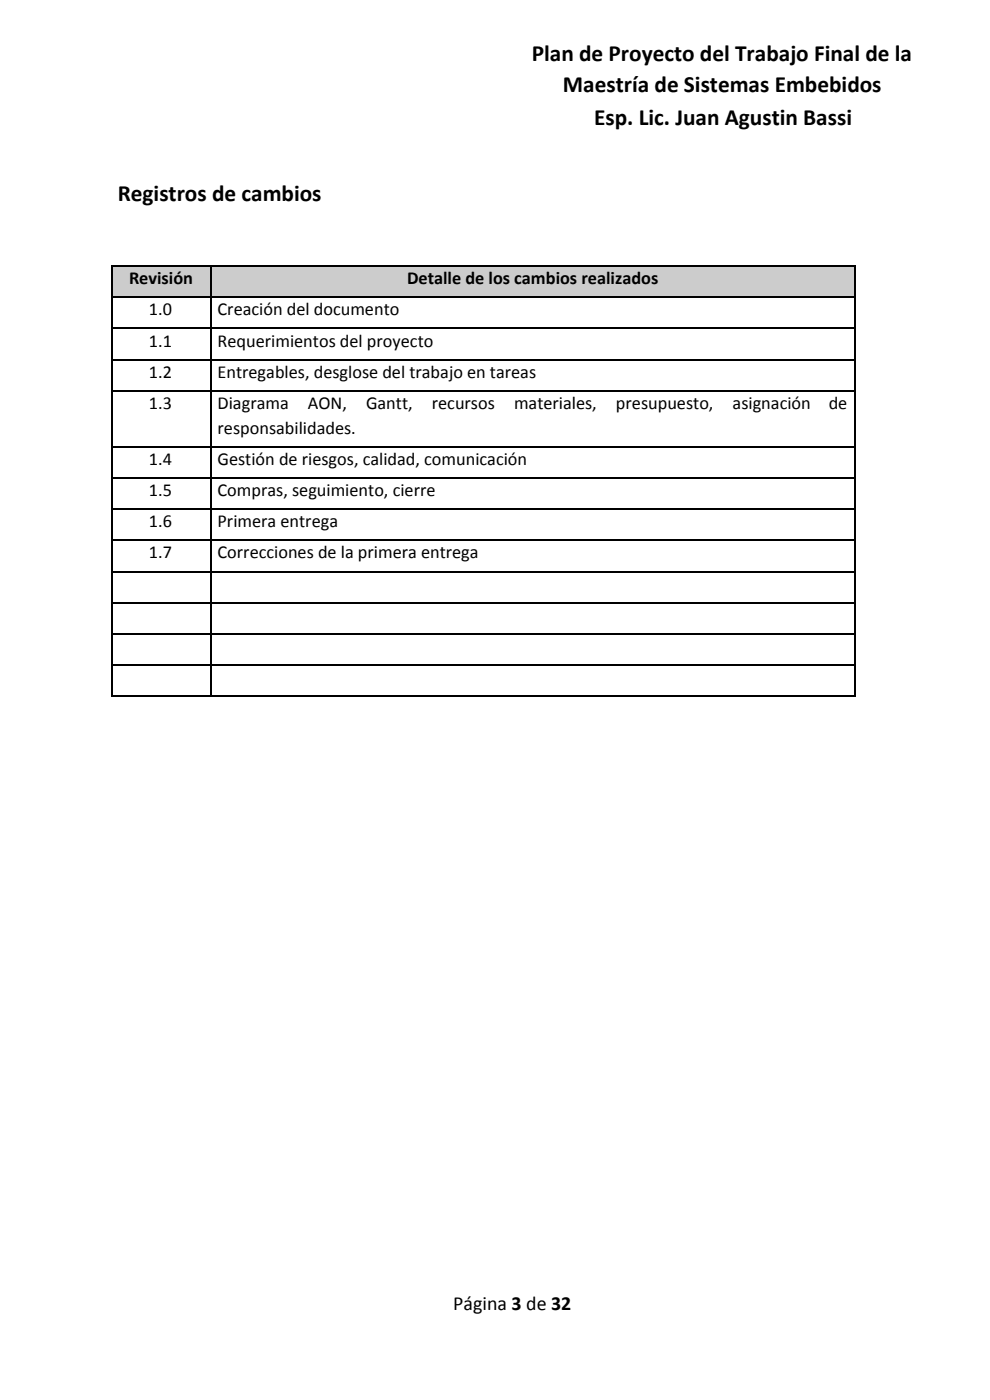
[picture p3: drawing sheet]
<svg xmlns="http://www.w3.org/2000/svg" width="210mm" height="297mm" viewBox="0 0 210 297" stroke-linecap="round" stroke-linejoin="round" font-family="sans-serif">
<defs><g id="words">
<g font-size="4.9">
<text x="112.9" y="13">Plan de Proyecto del Trabajo Final de la</text>
<text x="119.6" y="19.6">Maestría de Sistemas Embebidos</text>
<text x="126.2" y="26.5">Esp. Lic. Juan Agustin Bassi</text>
<text x="25" y="42.6">Registros de cambios</text>
</g>
<text font-size="4.2" x="96.3" y="278.3">Página 3​ de 32</text>
<g font-size="3.9">
<text x="27.4" y="60.4">Revisión</text>
<text x="86.5" y="60.4">Detalle de los cambios realizados</text>
<text x="31.6" y="67">1.0</text>
<text x="46.2" y="67">Creación del documento</text>
<text x="31.6" y="73.6">1.1</text>
<text x="46.2" y="73.6">Requerimientos del proyecto</text>
<text x="31.6" y="80.2">1.2</text>
<text x="46.2" y="80.2">Entregables, desglose del trabajo en tareas</text>
<text x="31.6" y="86.9">1.3</text>
<text x="46.2" y="86.9">Diagrama</text>
<text x="65.4" y="86.9">AON,</text>
<text x="77.7" y="86.9">Gantt,</text>
<text x="91.7" y="86.9">recursos</text>
<text x="109.2" y="86.9">materiales,</text>
<text x="130.8" y="86.9">presupuesto,</text>
<text x="155.6" y="86.9">asignación</text>
<text x="176" y="86.9">de</text>
<text x="46.2" y="92.2">responsabilidades.</text>
<text x="31.6" y="98.8">1.4</text>
<text x="46.2" y="98.8">Gestión de riesgos, calidad, comunicación</text>
<text x="31.6" y="105.4">1.5</text>
<text x="46.2" y="105.4">Compras, seguimiento, cierre</text>
<text x="31.6" y="112">1.6</text>
<text x="46.2" y="112">Primera entrega</text>
<text x="31.6" y="118.6">1.7</text>
<text x="46.2" y="118.6">Correcciones de la primera entrega</text>
</g>
</g></defs>
<g fill="#ccc">
<path d="M23.6 56.4h21.2v6.6h-21.2z"/>
<path d="M44.8 56.4h136.6v6.6h-136.6z"/>
</g>
<g fill="none" stroke="#000" stroke-width=".26">
<path d="M23.6 56.5h158.1M23.7 56.4v91.6M44.9 56.4v91.6M181.5 56.4v91.6M23.6 76.4h158.1M23.6 69.8h158.1M23.6 63.2h158.1M23.6 94.9h158.1M23.6 83h158.1M23.6 114.8h158.1M23.6 108.2h158.1M23.6 101.6h158.1"/>
<path d="M23.6 134.7h158.1M23.6 128h158.1M23.6 121.4h158.1M23.6 141.3h158.1M23.6 147.9h158.1"/>
</g>
<use href="#words"/>
</svg>
